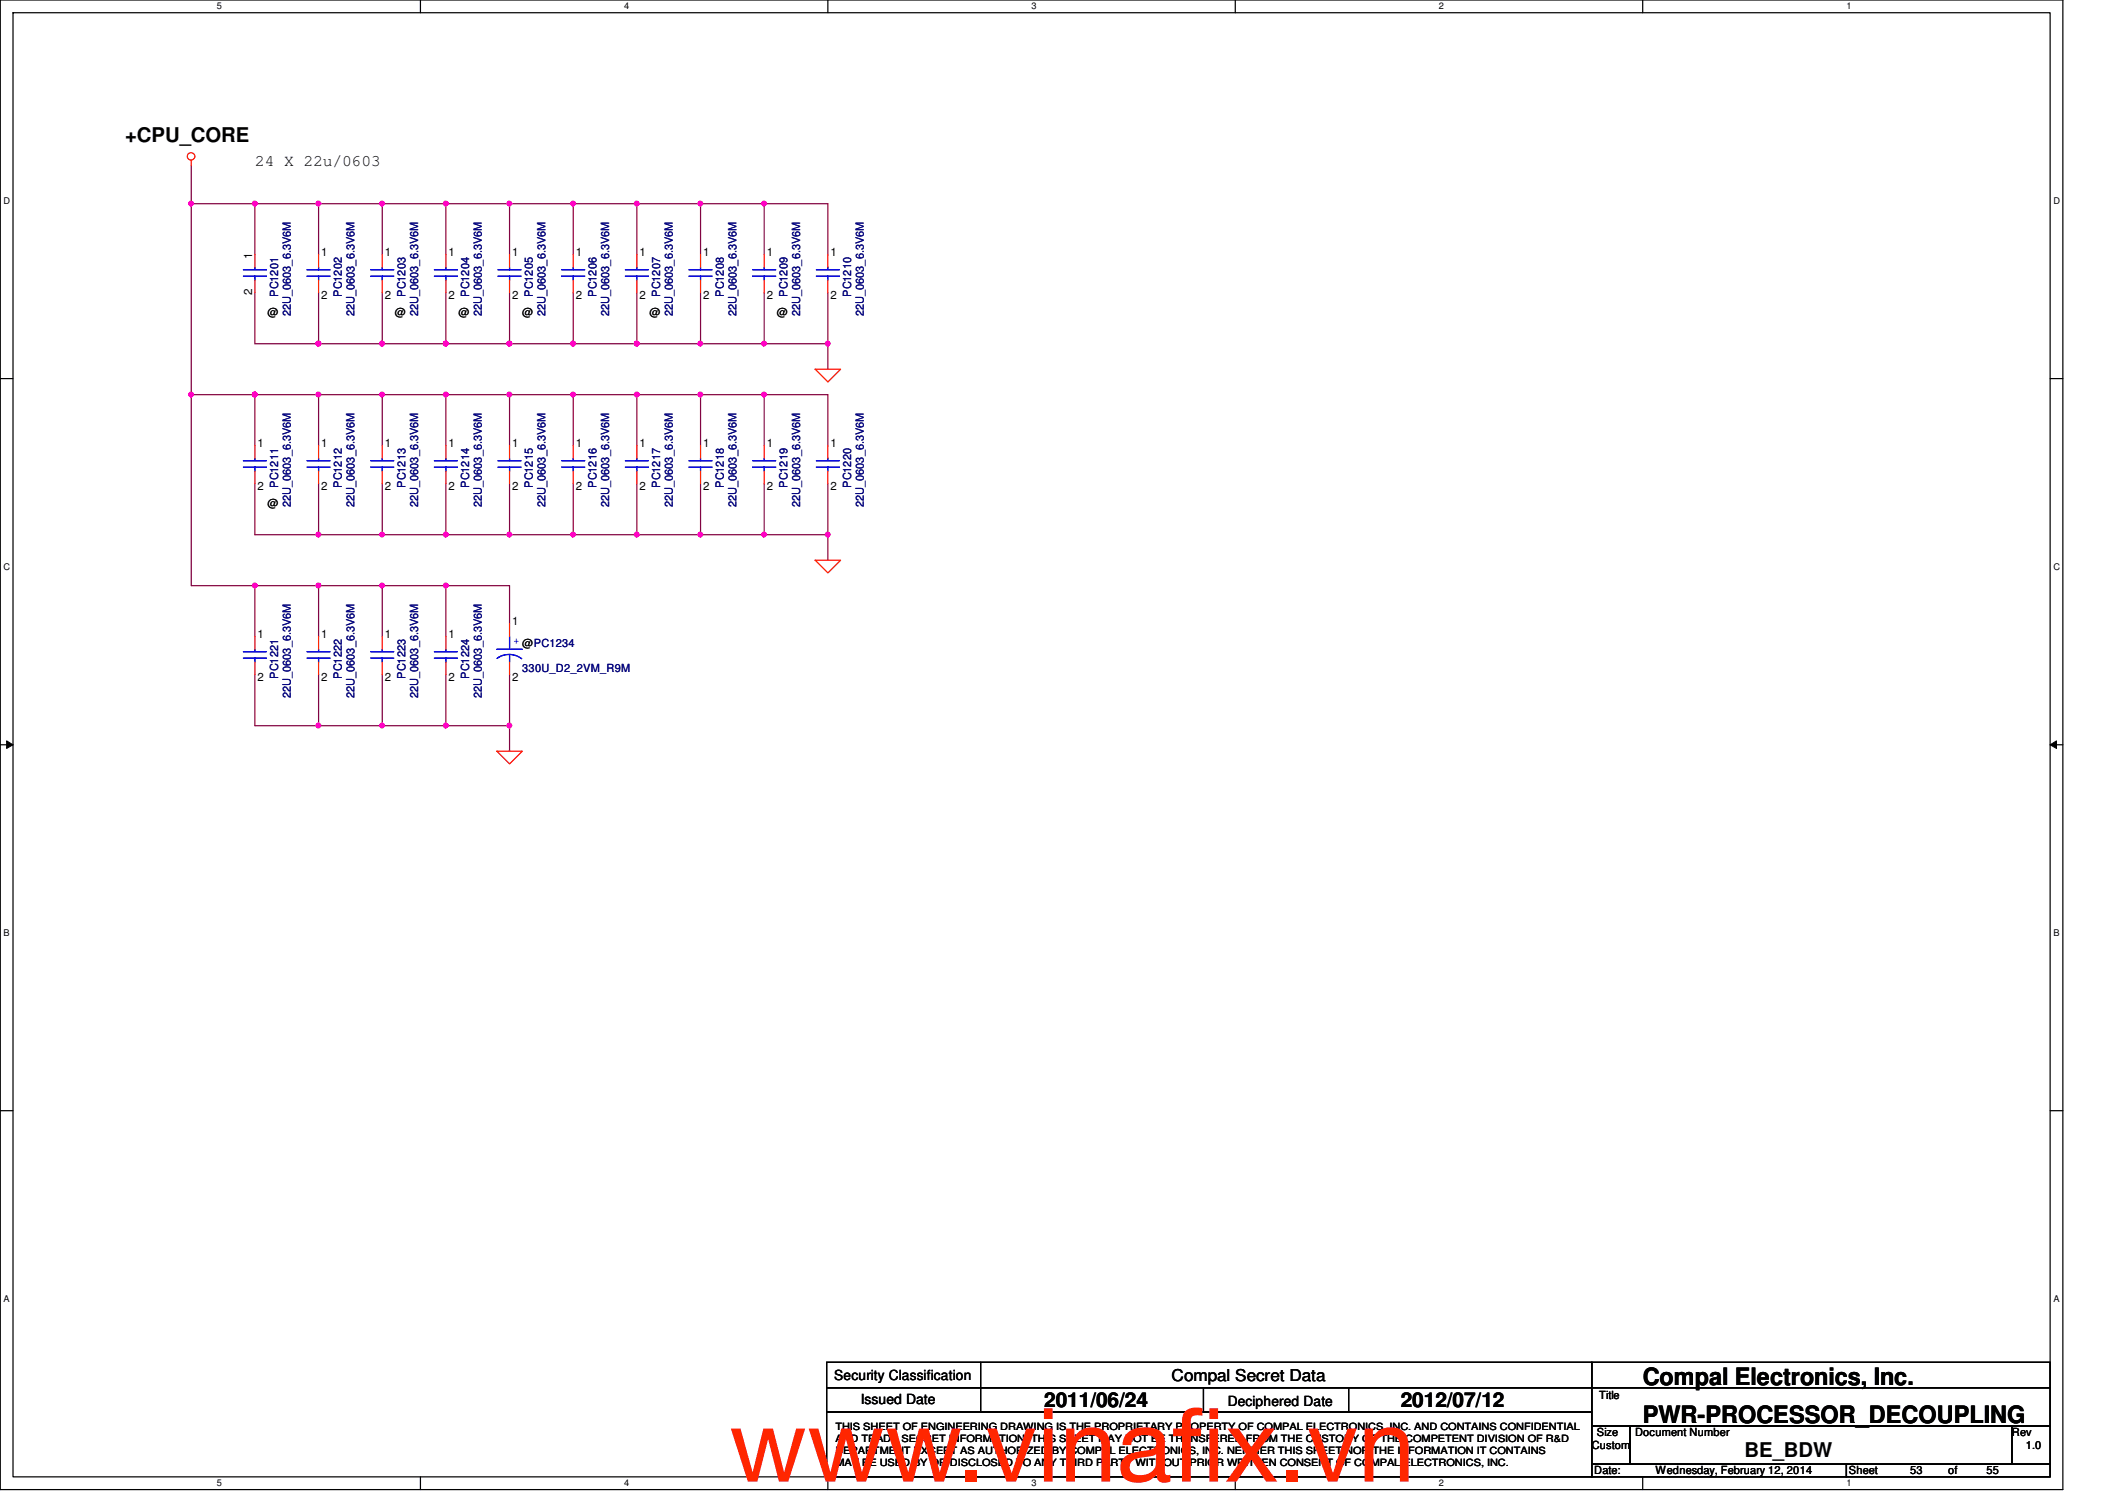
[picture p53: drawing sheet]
<svg xmlns="http://www.w3.org/2000/svg" width="297mm" height="210mm" viewBox="0 0 297 210" stroke-linecap="round" stroke-linejoin="round" font-family="sans-serif">
<defs><g id="words">
<g font-size="14.1" fill="#ff2600">
<text x="101.8" y="206.9">www.vinaf</text>
<text x="163.7" y="206.9">ix.vn</text>
</g>
<g font-size="3.3">
<text x="229.4" y="193.4">Compal Electronics, Inc.</text>
<text x="229.4" y="198.7">PWR-PROCESSOR_DECOUPLING</text>
</g>
<g font-size="2.8">
<text x="17.5" y="19.9">+CPU_CORE</text>
<text x="145.8" y="196.4">2011/06/24</text>
<text x="195.6" y="196.4">2012/07/12</text>
<text x="243.6" y="203.5">BE_BDW</text>
</g>
<g font-size="2.3">
<text x="35.6" y="23.2">24 X 22u/0603</text>
<text x="163.6" y="192.9">Compal Secret Data</text>
</g>
<g font-size="1.9">
<text x="116.5" y="192.7">Security Classification</text>
<text x="120.2" y="196.1">Issued Date</text>
<text x="171.4" y="196.3">Deciphered Date</text>
</g>
<g font-size="1.6">
<text x="44.9" y="35.7">1</text>
<text x="53.8" y="35.7">1</text>
<text x="62.7" y="35.7">1</text>
<text x="71.5" y="35.7">1</text>
<text x="80.4" y="35.7">1</text>
<text x="89.3" y="35.7">1</text>
<text x="98.2" y="35.7">1</text>
<text x="107.1" y="35.7">1</text>
<text x="116" y="35.7">1</text>
<text x="35.2" y="41.2" transform="rotate(-90 35.2 41.2)">2</text>
<text x="35.2" y="36.1" transform="rotate(-90 35.2 36.1)">1</text>
<text x="44.9" y="41.8">2</text>
<text x="53.8" y="41.8">2</text>
<text x="62.7" y="41.8">2</text>
<text x="71.5" y="41.8">2</text>
<text x="80.4" y="41.8">2</text>
<text x="89.3" y="41.8">2</text>
<text x="98.2" y="41.8">2</text>
<text x="107.1" y="41.8">2</text>
<text x="116" y="41.8">2</text>
<text x="37.4" y="44.1">@</text>
<text x="55.2" y="44.1">@</text>
<text x="64" y="44.1">@</text>
<text x="72.9" y="44.1">@</text>
<text x="90.7" y="44.1">@</text>
<text x="108.5" y="44.1">@</text>
<text x="36" y="62.4">1</text>
<text x="44.9" y="62.4">1</text>
<text x="53.8" y="62.4">1</text>
<text x="62.7" y="62.4">1</text>
<text x="71.5" y="62.4">1</text>
<text x="80.4" y="62.4">1</text>
<text x="89.3" y="62.4">1</text>
<text x="98.2" y="62.4">1</text>
<text x="107.1" y="62.4">1</text>
<text x="116" y="62.4">1</text>
<text x="36" y="68.5">2</text>
<text x="37.4" y="70.8">@</text>
<text x="44.9" y="68.5">2</text>
<text x="53.8" y="68.5">2</text>
<text x="62.7" y="68.5">2</text>
<text x="71.5" y="68.5">2</text>
<text x="80.4" y="68.5">2</text>
<text x="89.3" y="68.5">2</text>
<text x="98.2" y="68.5">2</text>
<text x="107.1" y="68.5">2</text>
<text x="116" y="68.5">2</text>
<text x="36" y="89.1">1</text>
<text x="44.9" y="89.1">1</text>
<text x="53.8" y="89.1">1</text>
<text x="62.7" y="89.1">1</text>
<text x="71.5" y="87.3">1</text>
<text x="36" y="95.1">2</text>
<text x="44.9" y="95.1">2</text>
<text x="53.8" y="95.1">2</text>
<text x="62.7" y="95.1">2</text>
<text x="71.5" y="95.1">2</text>
<text x="223.3" y="195.4">Title</text>
<text x="222.3" y="202.4">Custom</text>
<text x="223" y="200.6">Size</text>
<text x="228.3" y="200.6">Document Number</text>
<text x="281" y="200.6">Rev</text>
<text x="282.9" y="202.4">1.0</text>
<text x="222.6" y="205.9">Date:</text>
<text x="231.2" y="205.9">Wednesday, February 12, 2014</text>
<text x="258.2" y="205.9">Sheet</text>
<text x="266.7" y="205.9">53</text>
<text x="272.1" y="205.9">of</text>
<text x="277.4" y="205.9">55</text>
</g>
<g font-size="1.6" fill="#000080">
<text x="38.9" y="41.4" transform="rotate(-90 38.9 41.4)">PC1201</text>
<text x="47.7" y="41.4" transform="rotate(-90 47.7 41.4)">PC1202</text>
<text x="56.6" y="41.4" transform="rotate(-90 56.6 41.4)">PC1203</text>
<text x="65.5" y="41.4" transform="rotate(-90 65.5 41.4)">PC1204</text>
<text x="74.4" y="41.4" transform="rotate(-90 74.4 41.4)">PC1205</text>
<text x="83.3" y="41.4" transform="rotate(-90 83.3 41.4)">PC1206</text>
<text x="92.2" y="41.4" transform="rotate(-90 92.2 41.4)">PC1207</text>
<text x="101.1" y="41.4" transform="rotate(-90 101.1 41.4)">PC1208</text>
<text x="110" y="41.4" transform="rotate(-90 110 41.4)">PC1209</text>
<text x="118.9" y="41.4" transform="rotate(-90 118.9 41.4)">PC1210</text>
<text x="40.6" y="44.1" transform="rotate(-90 40.6 44.1)">22U_0603_6.3V6M</text>
<text x="49.5" y="44.1" transform="rotate(-90 49.5 44.1)">22U_0603_6.3V6M</text>
<text x="58.4" y="44.1" transform="rotate(-90 58.4 44.1)">22U_0603_6.3V6M</text>
<text x="67.3" y="44.1" transform="rotate(-90 67.3 44.1)">22U_0603_6.3V6M</text>
<text x="76.2" y="44.1" transform="rotate(-90 76.2 44.1)">22U_0603_6.3V6M</text>
<text x="85.1" y="44.1" transform="rotate(-90 85.1 44.1)">22U_0603_6.3V6M</text>
<text x="94" y="44.1" transform="rotate(-90 94 44.1)">22U_0603_6.3V6M</text>
<text x="102.9" y="44.1" transform="rotate(-90 102.9 44.1)">22U_0603_6.3V6M</text>
<text x="111.8" y="44.1" transform="rotate(-90 111.8 44.1)">22U_0603_6.3V6M</text>
<text x="120.6" y="44.1" transform="rotate(-90 120.6 44.1)">22U_0603_6.3V6M</text>
<text x="38.9" y="68.1" transform="rotate(-90 38.9 68.1)">PC1211</text>
<text x="40.6" y="70.8" transform="rotate(-90 40.6 70.8)">22U_0603_6.3V6M</text>
<text x="47.7" y="68.1" transform="rotate(-90 47.7 68.1)">PC1212</text>
<text x="49.5" y="70.8" transform="rotate(-90 49.5 70.8)">22U_0603_6.3V6M</text>
<text x="56.6" y="68.1" transform="rotate(-90 56.6 68.1)">PC1213</text>
<text x="58.4" y="70.8" transform="rotate(-90 58.4 70.8)">22U_0603_6.3V6M</text>
<text x="65.5" y="68.1" transform="rotate(-90 65.5 68.1)">PC1214</text>
<text x="67.3" y="70.8" transform="rotate(-90 67.3 70.8)">22U_0603_6.3V6M</text>
<text x="74.4" y="68.1" transform="rotate(-90 74.4 68.1)">PC1215</text>
<text x="76.2" y="70.8" transform="rotate(-90 76.2 70.8)">22U_0603_6.3V6M</text>
<text x="83.3" y="68.1" transform="rotate(-90 83.3 68.1)">PC1216</text>
<text x="85.1" y="70.8" transform="rotate(-90 85.1 70.8)">22U_0603_6.3V6M</text>
<text x="92.2" y="68.1" transform="rotate(-90 92.2 68.1)">PC1217</text>
<text x="94" y="70.8" transform="rotate(-90 94 70.8)">22U_0603_6.3V6M</text>
<text x="101.1" y="68.1" transform="rotate(-90 101.1 68.1)">PC1218</text>
<text x="102.9" y="70.8" transform="rotate(-90 102.9 70.8)">22U_0603_6.3V6M</text>
<text x="110" y="68.1" transform="rotate(-90 110 68.1)">PC1219</text>
<text x="111.8" y="70.8" transform="rotate(-90 111.8 70.8)">22U_0603_6.3V6M</text>
<text x="118.9" y="68.1" transform="rotate(-90 118.9 68.1)">PC1220</text>
<text x="120.6" y="70.8" transform="rotate(-90 120.6 70.8)">22U_0603_6.3V6M</text>
<text x="38.9" y="94.8" transform="rotate(-90 38.9 94.8)">PC1221</text>
<text x="47.7" y="94.8" transform="rotate(-90 47.7 94.8)">PC1222</text>
<text x="56.6" y="94.8" transform="rotate(-90 56.6 94.8)">PC1223</text>
<text x="65.5" y="94.8" transform="rotate(-90 65.5 94.8)">PC1224</text>
<text x="72.9" y="93.9">330U_D2_2VM_R9M</text>
<text x="40.6" y="97.5" transform="rotate(-90 40.6 97.5)">22U_0603_6.3V6M</text>
<text x="49.5" y="97.5" transform="rotate(-90 49.5 97.5)">22U_0603_6.3V6M</text>
<text x="58.4" y="97.5" transform="rotate(-90 58.4 97.5)">22U_0603_6.3V6M</text>
<text x="67.3" y="97.5" transform="rotate(-90 67.3 97.5)">22U_0603_6.3V6M</text>
</g>
<text font-size="1.6" fill="#00f" x="71.7" y="90">+ @PC1234</text>
<g font-size="1.4">
<text x="116.7" y="199.7">THIS SHEET OF ENGINEERING DRAWING IS THE PROPRIETARY PROPERTY OF COMPAL ELECTRONICS, INC. AND CONTAINS CONFIDENTIAL</text>
<text x="116.7" y="201.4">AND TRADE SECRET INFORMATION. THIS SHEET MAY NOT BE TRANSFERED FROM THE CUSTODY OF THE COMPETENT DIVISION OF R&amp;D</text>
<text x="116.7" y="203">DEPARTMENT EXCEPT AS AUTHORIZED BY COMPAL ELECTRONICS, INC. NEITHER THIS SHEET NOR THE INFORMATION IT CONTAINS</text>
<text x="116.7" y="204.7">MAY BE USED BY OR DISCLOSED TO ANY THIRD PARTY WITHOUT PRIOR WRITTEN CONSENT OF COMPAL ELECTRONICS, INC.</text>
</g>
<g font-size="1.3">
<text x="30.3" y="1.3">5</text>
<text x="87.2" y="1.3">4</text>
<text x="144.1" y="1.3">3</text>
<text x="201" y="1.3">2</text>
<text x="257.8" y="1.3">1</text>
<text x=".5" y="28.4">D</text>
<text x="286.8" y="28.4">D</text>
<text x=".5" y="79.5">C</text>
<text x="286.8" y="79.5">C</text>
<text x=".5" y="130.7">B</text>
<text x="286.8" y="130.7">B</text>
<text x=".5" y="181.8">A</text>
<text x="286.8" y="181.8">A</text>
<text x="30.3" y="207.6">5</text>
<text x="87.2" y="207.6">4</text>
<text x="144.1" y="207.6">3</text>
<text x="201" y="207.6">2</text>
<text x="257.8" y="207.6">1</text>
</g>
</g></defs>
<path d="M0 0h288.1v208h-288.1zM1.8 1.8h284.5v204.5h-284.5z" fill="none" stroke="#000" stroke-width=".17"/>
<g fill="#fff">
<path d="M30.3 .2h.6v1.4h-.6z"/>
<path d="M30.3 206.4h.6v1.4h-.6z"/>
</g>
<path d="M58.7 0v1.8M58.7 206.3v1.7" fill="none" stroke="#000" stroke-width=".17"/>
<g fill="#fff">
<path d="M87.2 .2h.6v1.4h-.6z"/>
<path d="M87.2 206.4h.6v1.4h-.6z"/>
</g>
<path d="M115.6 0v1.8M115.6 206.3v1.7" fill="none" stroke="#000" stroke-width=".17"/>
<g fill="#fff">
<path d="M144.1 .2h.6v1.4h-.6z"/>
<path d="M144.1 206.4h.6v1.4h-.6z"/>
</g>
<path d="M172.5 0v1.8M172.5 206.3v1.7" fill="none" stroke="#000" stroke-width=".17"/>
<g fill="#fff">
<path d="M201 .2h.6v1.4h-.6z"/>
<path d="M201 206.4h.6v1.4h-.6z"/>
</g>
<path d="M229.4 0v1.8M229.4 206.3v1.7" fill="none" stroke="#000" stroke-width=".17"/>
<g fill="#fff">
<path d="M257.9 .2h.6v1.4h-.6z"/>
<path d="M257.9 206.4h.6v1.4h-.6z"/>
<path d="M.5 27.3h.9v1.4h-.9z"/>
<path d="M286.8 27.3h.9v1.4h-.9z"/>
<path d="M.5 78.4h.9v1.4h-.9z"/>
<path d="M286.8 78.4h.9v1.4h-.9z"/>
</g>
<path d="M0 52.9h1.8M286.3 52.9h1.8" fill="none" stroke="#000" stroke-width=".17"/>
<g fill="#fff">
<path d="M.5 129.5h.8v1.4h-.8z"/>
<path d="M286.8 129.5h.8v1.4h-.8z"/>
</g>
<path d="M0 104h1.8M286.3 104h1.8" fill="none" stroke="#000" stroke-width=".17"/>
<path d="M.9 103.5l.9 .5-.9 .5zM286.3 104l.9-.5v1z" fill="#000"/>
<path d="M.9 103.5l.9 .5-.9 .5zM286.3 104l.9-.5v1z" fill="none" stroke="#000" stroke-width=".14"/>
<g fill="#fff">
<path d="M.5 180.6h.8v1.4h-.8z"/>
<path d="M286.8 180.6h.8v1.4h-.8z"/>
</g>
<path d="M0 155.1h1.8M286.3 155.1h1.8" fill="none" stroke="#000" stroke-width=".17"/>
<path d="M26.7 55.1h8.9" fill="none" stroke="#800040" stroke-width=".17"/>
<circle cx="35.6" cy="55.1" r=".32" fill="#f0f"/>
<circle cx="35.6" cy="55.1" r=".32" fill="none" stroke="#f0f" stroke-width=".17"/>
<path d="M26.7 55.1v26.7" fill="none" stroke="#800040" stroke-width=".17"/>
<circle cx="26.7" cy="55.1" r=".32" fill="#f0f"/>
<circle cx="26.7" cy="55.1" r=".32" fill="none" stroke="#f0f" stroke-width=".17"/>
<path d="M62.3 48h8.9" fill="none" stroke="#800040" stroke-width=".17"/>
<circle cx="71.1" cy="48" r=".32" fill="#f0f"/>
<circle cx="71.1" cy="48" r=".32" fill="none" stroke="#f0f" stroke-width=".17"/>
<circle cx="62.2" cy="48" r=".32" fill="#f0f"/>
<circle cx="62.2" cy="48" r=".32" fill="none" stroke="#f0f" stroke-width=".17"/>
<path d="M80.1 48h8.8" fill="none" stroke="#800040" stroke-width=".17"/>
<circle cx="88.9" cy="48" r=".32" fill="#f0f"/>
<circle cx="88.9" cy="48" r=".32" fill="none" stroke="#f0f" stroke-width=".17"/>
<circle cx="80" cy="48" r=".32" fill="#f0f"/>
<circle cx="80" cy="48" r=".32" fill="none" stroke="#f0f" stroke-width=".17"/>
<path d="M71.2 48h8.9" fill="none" stroke="#800040" stroke-width=".17"/>
<circle cx="80" cy="48" r=".32" fill="#f0f"/>
<circle cx="80" cy="48" r=".32" fill="none" stroke="#f0f" stroke-width=".17"/>
<circle cx="71.1" cy="48" r=".32" fill="#f0f"/>
<circle cx="71.1" cy="48" r=".32" fill="none" stroke="#f0f" stroke-width=".17"/>
<path d="M88.9 48h8.9" fill="none" stroke="#800040" stroke-width=".17"/>
<circle cx="88.9" cy="48" r=".32" fill="#f0f"/>
<circle cx="88.9" cy="48" r=".32" fill="none" stroke="#f0f" stroke-width=".17"/>
<path d="M62.3 28.4h8.9M71.2 28.4v7.2M71.2 28.4h8.9v7.2M71.2 40.9v7.1M80.1 40.9v7.1M88.9 40.9v7.1M97.8 40.9v7.1" fill="none" stroke="#800040" stroke-width=".17"/>
<circle cx="80" cy="28.4" r=".32" fill="#f0f"/>
<circle cx="80" cy="28.4" r=".32" fill="none" stroke="#f0f" stroke-width=".17"/>
<circle cx="71.1" cy="28.4" r=".32" fill="#f0f"/>
<circle cx="71.1" cy="28.4" r=".32" fill="none" stroke="#f0f" stroke-width=".17"/>
<path d="M35.6 48h8.9" fill="none" stroke="#800040" stroke-width=".17"/>
<circle cx="44.5" cy="48" r=".32" fill="#f0f"/>
<circle cx="44.5" cy="48" r=".32" fill="none" stroke="#f0f" stroke-width=".17"/>
<path d="M35.6 28.4v7.2M44.5 28.4v7.2M62.3 28.4h-8.9v7.2" fill="none" stroke="#800040" stroke-width=".17"/>
<circle cx="62.2" cy="28.4" r=".32" fill="#f0f"/>
<circle cx="62.2" cy="28.4" r=".32" fill="none" stroke="#f0f" stroke-width=".17"/>
<circle cx="53.4" cy="28.4" r=".32" fill="#f0f"/>
<circle cx="53.4" cy="28.4" r=".32" fill="none" stroke="#f0f" stroke-width=".17"/>
<path d="M35.6 28.4h8.9M44.5 48h8.9" fill="none" stroke="#800040" stroke-width=".17"/>
<circle cx="53.4" cy="48" r=".32" fill="#f0f"/>
<circle cx="53.4" cy="48" r=".32" fill="none" stroke="#f0f" stroke-width=".17"/>
<circle cx="44.5" cy="48" r=".32" fill="#f0f"/>
<circle cx="44.5" cy="48" r=".32" fill="none" stroke="#f0f" stroke-width=".17"/>
<path d="M44.5 28.4h8.9M35.6 40.9v7.1M62.3 40.9v7.1" fill="none" stroke="#800040" stroke-width=".17"/>
<circle cx="44.5" cy="28.4" r=".32" fill="#f0f"/>
<circle cx="44.5" cy="28.4" r=".32" fill="none" stroke="#f0f" stroke-width=".17"/>
<path d="M62.3 28.4v7.2M53.4 48h8.9" fill="none" stroke="#800040" stroke-width=".17"/>
<circle cx="62.2" cy="48" r=".32" fill="#f0f"/>
<circle cx="62.2" cy="48" r=".32" fill="none" stroke="#f0f" stroke-width=".17"/>
<circle cx="53.4" cy="48" r=".32" fill="#f0f"/>
<circle cx="53.4" cy="48" r=".32" fill="none" stroke="#f0f" stroke-width=".17"/>
<path d="M80.1 28.4h8.8M88.9 28.4h8.9M88.9 28.4v7.2M44.5 40.9v7.1M53.4 40.9v7.1" fill="none" stroke="#800040" stroke-width=".17"/>
<circle cx="88.9" cy="28.4" r=".32" fill="#f0f"/>
<circle cx="88.9" cy="28.4" r=".32" fill="none" stroke="#f0f" stroke-width=".17"/>
<path d="M26.7 28.4v26.7M97.8 28.4v7.2" fill="none" stroke="#800040" stroke-width=".17"/>
<circle cx="26.7" cy="28.4" r=".32" fill="#f0f"/>
<circle cx="26.7" cy="28.4" r=".32" fill="none" stroke="#f0f" stroke-width=".17"/>
<path d="M35.6 55.1h8.9" fill="none" stroke="#800040" stroke-width=".17"/>
<circle cx="44.5" cy="55.1" r=".32" fill="#f0f"/>
<circle cx="44.5" cy="55.1" r=".32" fill="none" stroke="#f0f" stroke-width=".17"/>
<circle cx="35.6" cy="55.1" r=".32" fill="#f0f"/>
<circle cx="35.6" cy="55.1" r=".32" fill="none" stroke="#f0f" stroke-width=".17"/>
<path d="M80.1 55.1h8.8M88.9 55.1h8.9v7.1M88.9 55.1v7.1" fill="none" stroke="#800040" stroke-width=".17"/>
<circle cx="97.8" cy="55.1" r=".32" fill="#f0f"/>
<circle cx="97.8" cy="55.1" r=".32" fill="none" stroke="#f0f" stroke-width=".17"/>
<circle cx="88.9" cy="55.1" r=".32" fill="#f0f"/>
<circle cx="88.9" cy="55.1" r=".32" fill="none" stroke="#f0f" stroke-width=".17"/>
<path d="M71.2 55.1h8.9" fill="none" stroke="#800040" stroke-width=".17"/>
<circle cx="80" cy="55.1" r=".32" fill="#f0f"/>
<circle cx="80" cy="55.1" r=".32" fill="none" stroke="#f0f" stroke-width=".17"/>
<circle cx="71.1" cy="55.1" r=".32" fill="#f0f"/>
<circle cx="71.1" cy="55.1" r=".32" fill="none" stroke="#f0f" stroke-width=".17"/>
<path d="M53.4 55.1h8.9" fill="none" stroke="#800040" stroke-width=".17"/>
<circle cx="53.4" cy="55.1" r=".32" fill="#f0f"/>
<circle cx="53.4" cy="55.1" r=".32" fill="none" stroke="#f0f" stroke-width=".17"/>
<path d="M62.3 55.1h8.9" fill="none" stroke="#800040" stroke-width=".17"/>
<circle cx="62.2" cy="55.1" r=".32" fill="#f0f"/>
<circle cx="62.2" cy="55.1" r=".32" fill="none" stroke="#f0f" stroke-width=".17"/>
<path d="M97.8 55.1h8.9v7.1" fill="none" stroke="#800040" stroke-width=".17"/>
<circle cx="106.7" cy="55.1" r=".32" fill="#f0f"/>
<circle cx="106.7" cy="55.1" r=".32" fill="none" stroke="#f0f" stroke-width=".17"/>
<path d="M35.6 55.1v7.1M62.3 55.1v7.1M71.2 55.1v7.1M80.1 55.1v7.1M35.6 67.6v7.1M44.5 62.2v-7.1h8.9v7.1M44.5 67.6v7.1" fill="none" stroke="#800040" stroke-width=".17"/>
<circle cx="44.5" cy="74.7" r=".32" fill="#f0f"/>
<circle cx="44.5" cy="74.7" r=".32" fill="none" stroke="#f0f" stroke-width=".17"/>
<path d="M53.4 67.6v7.1" fill="none" stroke="#800040" stroke-width=".17"/>
<circle cx="53.4" cy="74.7" r=".32" fill="#f0f"/>
<circle cx="53.4" cy="74.7" r=".32" fill="none" stroke="#f0f" stroke-width=".17"/>
<path d="M62.3 67.6v7.1" fill="none" stroke="#800040" stroke-width=".17"/>
<circle cx="62.2" cy="74.7" r=".32" fill="#f0f"/>
<circle cx="62.2" cy="74.7" r=".32" fill="none" stroke="#f0f" stroke-width=".17"/>
<path d="M71.2 67.6v7.1M80.1 67.6v7.1M88.9 67.6v7.1" fill="none" stroke="#800040" stroke-width=".17"/>
<circle cx="88.9" cy="74.7" r=".32" fill="#f0f"/>
<circle cx="88.9" cy="74.7" r=".32" fill="none" stroke="#f0f" stroke-width=".17"/>
<path d="M106.7 67.6v7.1" fill="none" stroke="#800040" stroke-width=".17"/>
<circle cx="106.7" cy="74.7" r=".32" fill="#f0f"/>
<circle cx="106.7" cy="74.7" r=".32" fill="none" stroke="#f0f" stroke-width=".17"/>
<path d="M97.8 67.6v7.1" fill="none" stroke="#800040" stroke-width=".17"/>
<circle cx="97.8" cy="74.7" r=".32" fill="#f0f"/>
<circle cx="97.8" cy="74.7" r=".32" fill="none" stroke="#f0f" stroke-width=".17"/>
<path d="M62.3 74.7h17.8" fill="none" stroke="#800040" stroke-width=".17"/>
<circle cx="80" cy="74.7" r=".32" fill="#f0f"/>
<circle cx="80" cy="74.7" r=".32" fill="none" stroke="#f0f" stroke-width=".17"/>
<circle cx="71.1" cy="74.7" r=".32" fill="#f0f"/>
<circle cx="71.1" cy="74.7" r=".32" fill="none" stroke="#f0f" stroke-width=".17"/>
<path d="M97.8 48h8.9M35.6 74.7h26.7M80.1 74.7h17.7" fill="none" stroke="#800040" stroke-width=".17"/>
<circle cx="106.7" cy="48" r=".32" fill="#f0f"/>
<circle cx="106.7" cy="48" r=".32" fill="none" stroke="#f0f" stroke-width=".17"/>
<circle cx="97.8" cy="48" r=".32" fill="#f0f"/>
<circle cx="97.8" cy="48" r=".32" fill="none" stroke="#f0f" stroke-width=".17"/>
<path d="M115.6 40.9v7.1" fill="none" stroke="#800040" stroke-width=".17"/>
<circle cx="115.6" cy="48" r=".32" fill="#f0f"/>
<circle cx="115.6" cy="48" r=".32" fill="none" stroke="#f0f" stroke-width=".17"/>
<path d="M97.8 28.4h8.9" fill="none" stroke="#800040" stroke-width=".17"/>
<circle cx="106.7" cy="28.4" r=".32" fill="#f0f"/>
<circle cx="106.7" cy="28.4" r=".32" fill="none" stroke="#f0f" stroke-width=".17"/>
<circle cx="97.8" cy="28.4" r=".32" fill="#f0f"/>
<circle cx="97.8" cy="28.4" r=".32" fill="none" stroke="#f0f" stroke-width=".17"/>
<path d="M106.7 35.6v-7.2h8.9v7.2M106.7 40.9v7.1h8.9M106.7 55.1h8.9v7.1M115.6 74.7v3.5" fill="none" stroke="#800040" stroke-width=".17"/>
<circle cx="115.6" cy="74.7" r=".32" fill="#f0f"/>
<circle cx="115.6" cy="74.7" r=".32" fill="none" stroke="#f0f" stroke-width=".17"/>
<path d="M35.6 81.8h8.9" fill="none" stroke="#800040" stroke-width=".17"/>
<circle cx="44.5" cy="81.8" r=".32" fill="#f0f"/>
<circle cx="44.5" cy="81.8" r=".32" fill="none" stroke="#f0f" stroke-width=".17"/>
<path d="M62.3 81.8h8.9" fill="none" stroke="#800040" stroke-width=".17"/>
<circle cx="62.2" cy="81.8" r=".32" fill="#f0f"/>
<circle cx="62.2" cy="81.8" r=".32" fill="none" stroke="#f0f" stroke-width=".17"/>
<path d="M53.4 81.8h8.9" fill="none" stroke="#800040" stroke-width=".17"/>
<circle cx="53.4" cy="81.8" r=".32" fill="#f0f"/>
<circle cx="53.4" cy="81.8" r=".32" fill="none" stroke="#f0f" stroke-width=".17"/>
<path d="M35.6 81.8v7.1M44.5 81.8h8.9" fill="none" stroke="#800040" stroke-width=".17"/>
<circle cx="35.6" cy="81.8" r=".32" fill="#f0f"/>
<circle cx="35.6" cy="81.8" r=".32" fill="none" stroke="#f0f" stroke-width=".17"/>
<path d="M35.6 94.2v7.1M44.5 81.8v7.1M53.4 81.8v7.1M53.4 94.2v7.1M62.3 81.8v7.1" fill="none" stroke="#800040" stroke-width=".17"/>
<circle cx="53.4" cy="101.3" r=".32" fill="#f0f"/>
<circle cx="53.4" cy="101.3" r=".32" fill="none" stroke="#f0f" stroke-width=".17"/>
<path d="M44.5 94.2v7.1" fill="none" stroke="#800040" stroke-width=".17"/>
<circle cx="44.5" cy="101.3" r=".32" fill="#f0f"/>
<circle cx="44.5" cy="101.3" r=".32" fill="none" stroke="#f0f" stroke-width=".17"/>
<path d="M62.3 94.2v7.1" fill="none" stroke="#800040" stroke-width=".17"/>
<circle cx="62.2" cy="101.3" r=".32" fill="#f0f"/>
<circle cx="62.2" cy="101.3" r=".32" fill="none" stroke="#f0f" stroke-width=".17"/>
<path d="M26.7 28.4h8.9M35.6 101.3h26.7" fill="none" stroke="#800040" stroke-width=".17"/>
<circle cx="35.6" cy="28.4" r=".32" fill="#f0f"/>
<circle cx="35.6" cy="28.4" r=".32" fill="none" stroke="#f0f" stroke-width=".17"/>
<path d="M26.7 23.1v5.3M115.6 48v3.6M115.6 67.6v7.1h-17.8M26.7 81.8h8.9M71.2 81.8v5.3M71.2 101.3v3.6" fill="none" stroke="#800040" stroke-width=".17"/>
<circle cx="71.1" cy="101.3" r=".32" fill="#f0f"/>
<circle cx="71.1" cy="101.3" r=".32" fill="none" stroke="#f0f" stroke-width=".17"/>
<path d="M71.2 94.2v7.1h-8.9" fill="none" stroke="#800040" stroke-width=".17"/>
<g fill="none" stroke="#f00" stroke-width=".17">
<path d="M26.7 22.4v.7M35.6 35.6v1.7M35.6 39.1v1.8M44.5 35.6v1.7M44.5 39.1v1.8M53.4 35.6v1.7M53.4 39.1v1.8M62.3 35.6v1.7M62.3 39.1v1.8M71.2 35.6v1.7M71.2 39.1v1.8M80.1 35.6v1.7"/>
<path d="M80.1 39.1v1.8M88.9 35.6v1.7M88.9 39.1v1.8M97.8 35.6v1.7M97.8 39.1v1.8M106.7 35.6v1.7M106.7 39.1v1.8M115.6 35.6v1.7M115.6 39.1v1.8M113.8 51.6h3.6l-1.8 1.7zM35.6 62.2v1.8M35.6 65.8v1.8"/>
<path d="M44.5 62.2v1.8M44.5 65.8v1.8M53.4 62.2v1.8M53.4 65.8v1.8M62.3 62.2v1.8M62.3 65.8v1.8M71.2 62.2v1.8M71.2 65.8v1.8M80.1 62.2v1.8M80.1 65.8v1.8M88.9 62.2v1.8M88.9 65.8v1.8"/>
<path d="M97.8 62.2v1.8M97.8 65.8v1.8M106.7 62.2v1.8M106.7 65.8v1.8M113.8 78.2h3.6l-1.8 1.8zM115.6 62.2v1.8M115.6 65.8v1.8M35.6 88.9v1.8M35.6 92.5v1.7M44.5 88.9v1.8M44.5 92.5v1.7M53.4 88.9v1.8"/>
<path d="M53.4 92.5v1.7M62.3 88.9v1.8M62.3 92.5v1.7M71.2 87.1v1.8M71.2 92.5v1.7M69.4 104.9h3.5l-1.7 1.8z"/>
<circle cx="26.7" cy="21.8" r=".52"/>
</g>
<g fill="none" stroke="#000" stroke-width=".17">
<path d="M115.4 190.3h106.9v3.5h-106.9zM115.4 193.8h106.9v3.4h-106.9zM115.4 197.2h106.9v9.1h-106.9zM136.9 190.3v6.9M168.1 193.8v3.4M188.3 193.8v3.4M222.3 190.3h64v3.5h-64zM222.3 193.8h64v5.3h-64zM222.3 199.1h5.3v5.4h-5.3zM227.6 199.1h53.4v5.4h-53.4zM281 199.1h5.3v5.4h-5.3zM222.3 204.5h35.6v1.8h-35.6z"/>
<path d="M257.9 204.5h28.4v1.8h-28.4z"/>
</g>
<g fill="none" stroke="#00f" stroke-width=".17">
<path d="M34 38.6h3.2M34 37.7h3.2M35.6 37.3v.4M35.6 38.6v.5M42.9 38.6h3.2M42.9 37.7h3.2M44.5 37.3v.4M44.5 38.6v.5M51.8 38.6h3.2M51.8 37.7h3.2M53.4 37.3v.4M53.4 38.6v.5"/>
<path d="M60.7 38.6h3.2M60.7 37.7h3.2M62.3 37.3v.4M62.3 38.6v.5M69.6 38.6h3.2M69.6 37.7h3.2M71.2 37.3v.4M71.2 38.6v.5M78.4 38.6h3.3M78.4 37.7h3.3M80.1 37.3v.4M80.1 38.6v.5"/>
<path d="M87.3 38.6h3.2M87.3 37.7h3.2M88.9 37.3v.4M88.9 38.6v.5M96.2 38.6h3.2M96.2 37.7h3.2M97.8 37.3v.4M97.8 38.6v.5M105.1 38.6h3.2M105.1 37.7h3.2M106.7 37.3v.4M106.7 38.6v.5"/>
<path d="M114 38.6h3.2M114 37.7h3.2M115.6 37.3v.4M115.6 38.6v.5M34 65.2h3.2M34 64.3h3.2M35.6 64v.3M35.6 65.2v.6M42.9 65.2h3.2M42.9 64.3h3.2M44.5 64v.3M44.5 65.2v.6"/>
<path d="M51.8 65.2h3.2M51.8 64.3h3.2M53.4 64v.3M53.4 65.2v.6M60.7 65.2h3.2M60.7 64.3h3.2M62.3 64v.3M62.3 65.2v.6M69.6 65.2h3.2M69.6 64.3h3.2M71.2 64v.3M71.2 65.2v.6"/>
<path d="M78.4 65.2h3.3M78.4 64.3h3.3M80.1 64v.3M80.1 65.2v.6M87.3 65.2h3.2M87.3 64.3h3.2M88.9 64v.3M88.9 65.2v.6M96.2 65.2h3.2M96.2 64.3h3.2M97.8 64v.3M97.8 65.2v.6"/>
<path d="M105.1 65.2h3.2M105.1 64.3h3.2M106.7 64v.3M106.7 65.2v.6M114 65.2h3.2M114 64.3h3.2M115.6 64v.3M115.6 65.2v.6M34 91.9h3.2M34 91h3.2M35.6 90.7v.3M35.6 91.9v.6"/>
<path d="M42.9 91.9h3.2M42.9 91h3.2M44.5 90.7v.3M44.5 91.9v.6M51.8 91.9h3.2M51.8 91h3.2M53.4 90.7v.3M53.4 91.9v.6M60.7 91.9h3.2M60.7 91h3.2M62.3 90.7v.3M62.3 91.9v.6"/>
<path d="M69.4 90.7h3.5M69.4 92a2.86 2.86 0 0 1 3.5 0M71.2 88.9v1.8M71.2 91.4v1.1"/>
</g>
<circle cx="35.6" cy="55.1" r=".32" fill="#f0f"/>
<circle cx="35.6" cy="55.1" r=".32" fill="none" stroke="#f0f" stroke-width=".17"/>
<circle cx="26.7" cy="55.1" r=".32" fill="#f0f"/>
<circle cx="26.7" cy="55.1" r=".32" fill="none" stroke="#f0f" stroke-width=".17"/>
<circle cx="71.1" cy="48" r=".32" fill="#f0f"/>
<circle cx="71.1" cy="48" r=".32" fill="none" stroke="#f0f" stroke-width=".17"/>
<circle cx="62.2" cy="48" r=".32" fill="#f0f"/>
<circle cx="62.2" cy="48" r=".32" fill="none" stroke="#f0f" stroke-width=".17"/>
<circle cx="88.9" cy="48" r=".32" fill="#f0f"/>
<circle cx="88.9" cy="48" r=".32" fill="none" stroke="#f0f" stroke-width=".17"/>
<circle cx="80" cy="48" r=".32" fill="#f0f"/>
<circle cx="80" cy="48" r=".32" fill="none" stroke="#f0f" stroke-width=".17"/>
<circle cx="80" cy="48" r=".32" fill="#f0f"/>
<circle cx="80" cy="48" r=".32" fill="none" stroke="#f0f" stroke-width=".17"/>
<circle cx="71.1" cy="48" r=".32" fill="#f0f"/>
<circle cx="71.1" cy="48" r=".32" fill="none" stroke="#f0f" stroke-width=".17"/>
<circle cx="88.9" cy="48" r=".32" fill="#f0f"/>
<circle cx="88.9" cy="48" r=".32" fill="none" stroke="#f0f" stroke-width=".17"/>
<circle cx="80" cy="28.4" r=".32" fill="#f0f"/>
<circle cx="80" cy="28.4" r=".32" fill="none" stroke="#f0f" stroke-width=".17"/>
<circle cx="71.1" cy="28.4" r=".32" fill="#f0f"/>
<circle cx="71.1" cy="28.4" r=".32" fill="none" stroke="#f0f" stroke-width=".17"/>
<circle cx="44.5" cy="48" r=".32" fill="#f0f"/>
<circle cx="44.5" cy="48" r=".32" fill="none" stroke="#f0f" stroke-width=".17"/>
<circle cx="62.2" cy="28.4" r=".32" fill="#f0f"/>
<circle cx="62.2" cy="28.4" r=".32" fill="none" stroke="#f0f" stroke-width=".17"/>
<circle cx="53.4" cy="28.4" r=".32" fill="#f0f"/>
<circle cx="53.4" cy="28.4" r=".32" fill="none" stroke="#f0f" stroke-width=".17"/>
<circle cx="53.4" cy="48" r=".32" fill="#f0f"/>
<circle cx="53.4" cy="48" r=".32" fill="none" stroke="#f0f" stroke-width=".17"/>
<circle cx="44.5" cy="48" r=".32" fill="#f0f"/>
<circle cx="44.5" cy="48" r=".32" fill="none" stroke="#f0f" stroke-width=".17"/>
<circle cx="44.5" cy="28.4" r=".32" fill="#f0f"/>
<circle cx="44.5" cy="28.4" r=".32" fill="none" stroke="#f0f" stroke-width=".17"/>
<circle cx="62.2" cy="48" r=".32" fill="#f0f"/>
<circle cx="62.2" cy="48" r=".32" fill="none" stroke="#f0f" stroke-width=".17"/>
<circle cx="53.4" cy="48" r=".32" fill="#f0f"/>
<circle cx="53.4" cy="48" r=".32" fill="none" stroke="#f0f" stroke-width=".17"/>
<circle cx="88.9" cy="28.4" r=".32" fill="#f0f"/>
<circle cx="88.9" cy="28.4" r=".32" fill="none" stroke="#f0f" stroke-width=".17"/>
<circle cx="26.7" cy="28.4" r=".32" fill="#f0f"/>
<circle cx="26.7" cy="28.4" r=".32" fill="none" stroke="#f0f" stroke-width=".17"/>
<circle cx="44.5" cy="55.1" r=".32" fill="#f0f"/>
<circle cx="44.5" cy="55.1" r=".32" fill="none" stroke="#f0f" stroke-width=".17"/>
<circle cx="35.6" cy="55.1" r=".32" fill="#f0f"/>
<circle cx="35.6" cy="55.1" r=".32" fill="none" stroke="#f0f" stroke-width=".17"/>
<circle cx="97.8" cy="55.1" r=".32" fill="#f0f"/>
<circle cx="97.8" cy="55.1" r=".32" fill="none" stroke="#f0f" stroke-width=".17"/>
<circle cx="88.9" cy="55.1" r=".32" fill="#f0f"/>
<circle cx="88.9" cy="55.1" r=".32" fill="none" stroke="#f0f" stroke-width=".17"/>
<circle cx="80" cy="55.1" r=".32" fill="#f0f"/>
<circle cx="80" cy="55.1" r=".32" fill="none" stroke="#f0f" stroke-width=".17"/>
<circle cx="71.1" cy="55.1" r=".32" fill="#f0f"/>
<circle cx="71.1" cy="55.1" r=".32" fill="none" stroke="#f0f" stroke-width=".17"/>
<circle cx="53.4" cy="55.1" r=".32" fill="#f0f"/>
<circle cx="53.4" cy="55.1" r=".32" fill="none" stroke="#f0f" stroke-width=".17"/>
<circle cx="62.2" cy="55.1" r=".32" fill="#f0f"/>
<circle cx="62.2" cy="55.1" r=".32" fill="none" stroke="#f0f" stroke-width=".17"/>
<circle cx="106.7" cy="55.1" r=".32" fill="#f0f"/>
<circle cx="106.7" cy="55.1" r=".32" fill="none" stroke="#f0f" stroke-width=".17"/>
<circle cx="44.5" cy="74.7" r=".32" fill="#f0f"/>
<circle cx="44.5" cy="74.7" r=".32" fill="none" stroke="#f0f" stroke-width=".17"/>
<circle cx="53.4" cy="74.7" r=".32" fill="#f0f"/>
<circle cx="53.4" cy="74.7" r=".32" fill="none" stroke="#f0f" stroke-width=".17"/>
<circle cx="62.2" cy="74.7" r=".32" fill="#f0f"/>
<circle cx="62.2" cy="74.7" r=".32" fill="none" stroke="#f0f" stroke-width=".17"/>
<circle cx="88.9" cy="74.7" r=".32" fill="#f0f"/>
<circle cx="88.9" cy="74.7" r=".32" fill="none" stroke="#f0f" stroke-width=".17"/>
<circle cx="106.7" cy="74.7" r=".32" fill="#f0f"/>
<circle cx="106.7" cy="74.7" r=".32" fill="none" stroke="#f0f" stroke-width=".17"/>
<circle cx="97.8" cy="74.7" r=".32" fill="#f0f"/>
<circle cx="97.8" cy="74.7" r=".32" fill="none" stroke="#f0f" stroke-width=".17"/>
<circle cx="80" cy="74.7" r=".32" fill="#f0f"/>
<circle cx="80" cy="74.7" r=".32" fill="none" stroke="#f0f" stroke-width=".17"/>
<circle cx="71.1" cy="74.7" r=".32" fill="#f0f"/>
<circle cx="71.1" cy="74.7" r=".32" fill="none" stroke="#f0f" stroke-width=".17"/>
<circle cx="106.7" cy="48" r=".32" fill="#f0f"/>
<circle cx="106.7" cy="48" r=".32" fill="none" stroke="#f0f" stroke-width=".17"/>
<circle cx="97.8" cy="48" r=".32" fill="#f0f"/>
<circle cx="97.8" cy="48" r=".32" fill="none" stroke="#f0f" stroke-width=".17"/>
<circle cx="115.6" cy="48" r=".32" fill="#f0f"/>
<circle cx="115.6" cy="48" r=".32" fill="none" stroke="#f0f" stroke-width=".17"/>
<circle cx="106.7" cy="28.4" r=".32" fill="#f0f"/>
<circle cx="106.7" cy="28.4" r=".32" fill="none" stroke="#f0f" stroke-width=".17"/>
<circle cx="97.8" cy="28.4" r=".32" fill="#f0f"/>
<circle cx="97.8" cy="28.4" r=".32" fill="none" stroke="#f0f" stroke-width=".17"/>
<circle cx="115.6" cy="74.7" r=".32" fill="#f0f"/>
<circle cx="115.6" cy="74.7" r=".32" fill="none" stroke="#f0f" stroke-width=".17"/>
<circle cx="44.5" cy="81.8" r=".32" fill="#f0f"/>
<circle cx="44.5" cy="81.8" r=".32" fill="none" stroke="#f0f" stroke-width=".17"/>
<circle cx="62.2" cy="81.8" r=".32" fill="#f0f"/>
<circle cx="62.2" cy="81.8" r=".32" fill="none" stroke="#f0f" stroke-width=".17"/>
<circle cx="53.4" cy="81.8" r=".32" fill="#f0f"/>
<circle cx="53.4" cy="81.8" r=".32" fill="none" stroke="#f0f" stroke-width=".17"/>
<circle cx="35.6" cy="81.8" r=".32" fill="#f0f"/>
<circle cx="35.6" cy="81.8" r=".32" fill="none" stroke="#f0f" stroke-width=".17"/>
<circle cx="53.4" cy="101.3" r=".32" fill="#f0f"/>
<circle cx="53.4" cy="101.3" r=".32" fill="none" stroke="#f0f" stroke-width=".17"/>
<circle cx="44.5" cy="101.3" r=".32" fill="#f0f"/>
<circle cx="44.5" cy="101.3" r=".32" fill="none" stroke="#f0f" stroke-width=".17"/>
<circle cx="62.2" cy="101.3" r=".32" fill="#f0f"/>
<circle cx="62.2" cy="101.3" r=".32" fill="none" stroke="#f0f" stroke-width=".17"/>
<circle cx="35.6" cy="28.4" r=".32" fill="#f0f"/>
<circle cx="35.6" cy="28.4" r=".32" fill="none" stroke="#f0f" stroke-width=".17"/>
<circle cx="71.1" cy="101.3" r=".32" fill="#f0f"/>
<circle cx="71.1" cy="101.3" r=".32" fill="none" stroke="#f0f" stroke-width=".17"/>
<use href="#words"/>
</svg>
